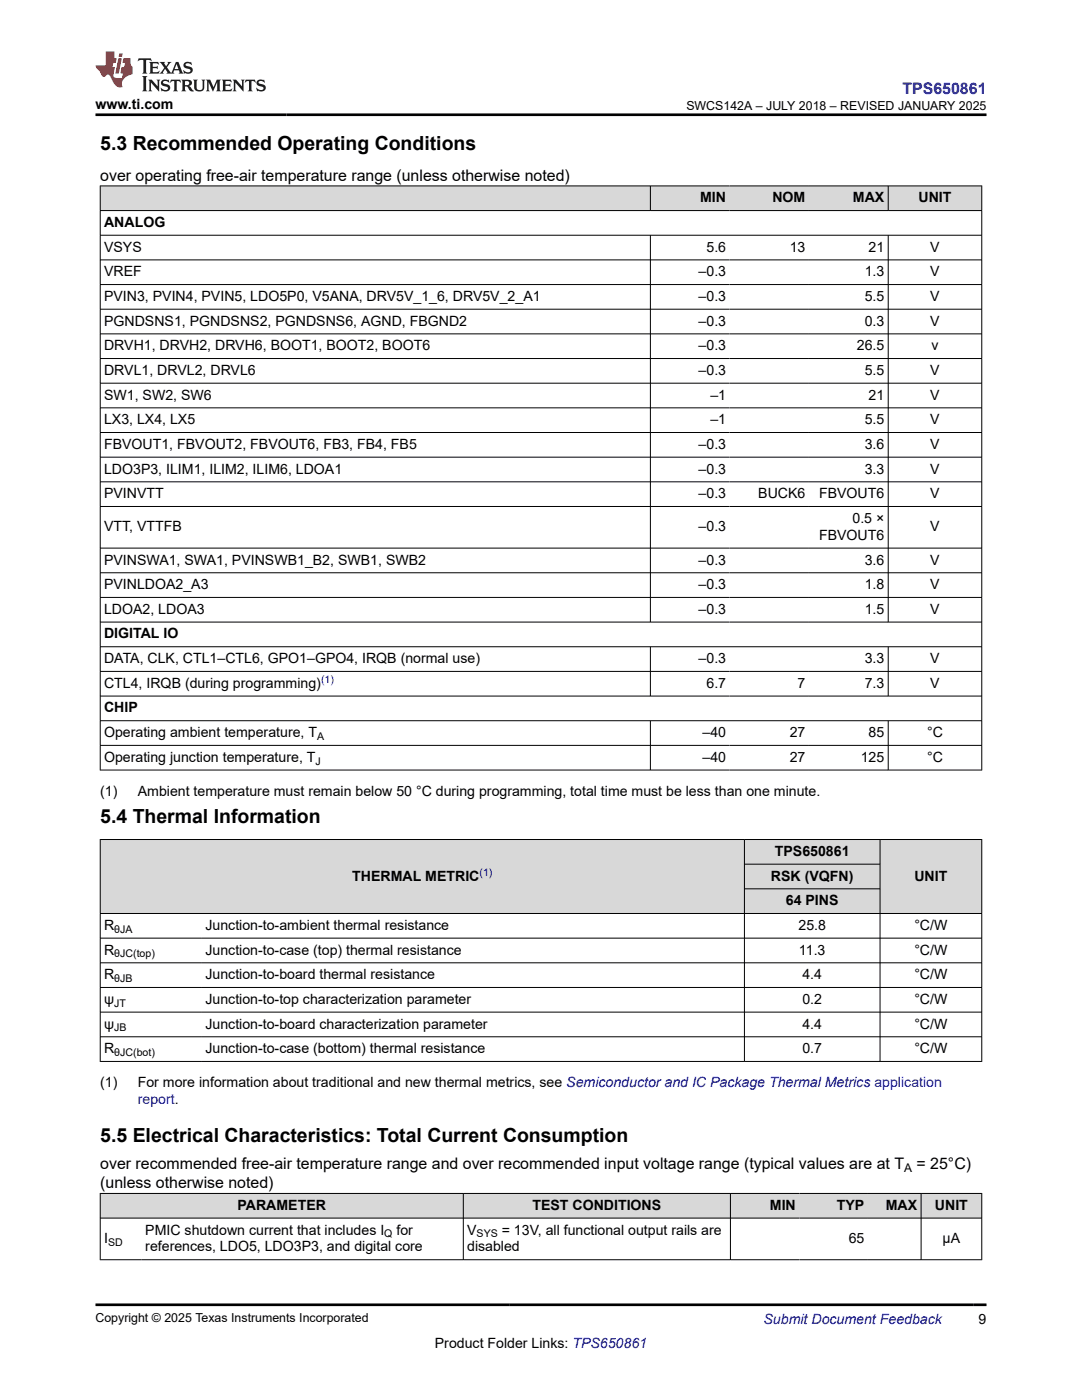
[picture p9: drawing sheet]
<svg xmlns="http://www.w3.org/2000/svg" width="216mm" height="279mm" viewBox="0 0 216 279" stroke-linecap="round" stroke-linejoin="round" font-family="sans-serif">
<defs><g id="words">
<g font-size="3.9">
<text x="20" y="29.9">5.3 Recommended Operating Conditions</text>
<text x="20" y="164.2">5.4 Thermal Information</text>
<text x="20" y="227.9">5.5 Electrical Characteristics: Total Current Consumption</text>
</g>
<text font-size="3.2" fill="#00f" x="180.1" y="18.7">TPS650861</text>
<g font-size="3.2">
<text x="20" y="36.1">over operating free-air temperature range (unless otherwise noted)</text>
<text x="20" y="233.3">over recommended free-air temperature range and over recommended input voltage range (typical values are at T</text>
<text x="182.9" y="233.3">= 25°C)</text>
<text x="20" y="237.1">(unless otherwise noted)</text>
</g>
<g font-size="2.8">
<text x="19.1" y="21.8">www.ti.com</text>
<text x="139.7" y="40.4">MIN</text>
<text x="154.1" y="40.4">NOM</text>
<text x="170.2" y="40.4">MAX</text>
<text x="183.3" y="40.4">UNIT</text>
<text x="20.8" y="45.3">ANALOG</text>
<text x="20.8" y="50.2">VSYS</text>
<text x="141" y="50.2">5.6</text>
<text x="157.6" y="50.2">13</text>
<text x="173.3" y="50.2">21</text>
<text x="185.6" y="50.2">V</text>
<text x="20.8" y="55.1">VREF</text>
<text x="139.4" y="55.1">–0.3</text>
<text x="172.5" y="55.1">1.3</text>
<text x="185.6" y="55.1">V</text>
<text x="20.8" y="60.1">PVIN3, PVIN4, PVIN5, LDO5P0, V5ANA, DRV5V_1_6, DRV5V_2_A1</text>
<text x="20.8" y="65">PGNDSNS1, PGNDSNS2, PGNDSNS6, AGND, FBGND2</text>
<text x="139.4" y="60.1">–0.3</text>
<text x="139.4" y="65">–0.3</text>
<text x="172.5" y="60.1">5.5</text>
<text x="172.5" y="65">0.3</text>
<text x="185.6" y="60.1">V</text>
<text x="185.6" y="65">V</text>
<text x="20.8" y="69.9">DRVH1, DRVH2, DRVH6, BOOT1, BOOT2, BOOT6</text>
<text x="139.4" y="69.9">–0.3</text>
<text x="171" y="69.9">26.5</text>
<text x="185.9" y="69.9">v</text>
<text x="20.8" y="74.8">DRVL1, DRVL2, DRVL6</text>
<text x="139.4" y="74.8">–0.3</text>
<text x="172.5" y="74.8">5.5</text>
<text x="185.6" y="74.8">V</text>
<text x="20.8" y="79.7">SW1, SW2, SW6</text>
<text x="141.8" y="79.7">–1</text>
<text x="173.3" y="79.7">21</text>
<text x="185.6" y="79.7">V</text>
<text x="20.8" y="84.7">LX3, LX4, LX5</text>
<text x="20.8" y="89.6">FBVOUT1, FBVOUT2, FBVOUT6, FB3, FB4, FB5</text>
<text x="139.4" y="89.6">–0.3</text>
<text x="141.8" y="84.7">–1</text>
<text x="172.5" y="84.7">5.5</text>
<text x="172.5" y="89.6">3.6</text>
<text x="185.6" y="84.7">V</text>
<text x="185.6" y="89.6">V</text>
<text x="20.8" y="94.5">LDO3P3, ILIM1, ILIM2, ILIM6, LDOA1</text>
<text x="139.4" y="94.5">–0.3</text>
<text x="172.5" y="94.5">3.3</text>
<text x="185.6" y="94.5">V</text>
<text x="20.8" y="99.4">PVINVTT</text>
<text x="139.4" y="99.4">–0.3</text>
<text x="151.3" y="99.4">BUCK6</text>
<text x="163.5" y="99.4">FBVOUT6</text>
<text x="185.6" y="99.4">V</text>
<text x="20.8" y="106">VTT, VTTFB</text>
<text x="139.4" y="106">–0.3</text>
<text x="163.5" y="107.7">FBVOUT6</text>
<text x="170.1" y="104.4">0.5 ×</text>
<text x="185.6" y="106">V</text>
<text x="20.8" y="112.7">PVINSWA1, SWA1, PVINSWB1_B2, SWB1, SWB2</text>
<text x="139.4" y="112.7">–0.3</text>
<text x="172.5" y="112.7">3.6</text>
<text x="185.6" y="112.7">V</text>
<text x="20.8" y="117.6">PVINLDOA2_A3</text>
<text x="139.4" y="117.6">–0.3</text>
<text x="172.5" y="117.6">1.8</text>
<text x="185.6" y="117.6">V</text>
<text x="20.8" y="122.5">LDOA2, LDOA3</text>
<text x="139.4" y="122.5">–0.3</text>
<text x="172.5" y="122.5">1.5</text>
<text x="185.6" y="122.5">V</text>
<text x="20.8" y="127.4">DIGITAL IO</text>
<text x="20.8" y="132.3">DATA, CLK, CTL1–CTL6, GPO1–GPO4, IRQB (normal use)</text>
<text x="20.8" y="137.3">CTL4, IRQB (during programming)</text>
<text x="139.4" y="132.3">–0.3</text>
<text x="141" y="137.3">6.7</text>
<text x="159.1" y="137.3">7</text>
<text x="172.5" y="132.3">3.3</text>
<text x="172.5" y="137.3">7.3</text>
<text x="185.6" y="132.3">V</text>
<text x="185.6" y="137.3">V</text>
<text x="20.8" y="142.2">CHIP</text>
<text x="20.8" y="147.1">Operating ambient temperature, T</text>
<text x="140.2" y="147.1">–40</text>
<text x="157.6" y="147.1">27</text>
<text x="173.3" y="147.1">85</text>
<text x="185" y="147.1">°C</text>
<text x="20.8" y="152">Operating junction temperature, T</text>
<text x="140.2" y="152">–40</text>
<text x="157.6" y="152">27</text>
<text x="171.8" y="152">125</text>
<text x="185" y="152">°C</text>
<text x="20" y="158.8">(1)</text>
<text x="27.5" y="158.8">Ambient temperature must remain below 50 °C during programming, total time must be less than one minute.</text>
<text x="154.6" y="170.8">TPS650861</text>
<text x="70.3" y="175.7">THERMAL METRIC</text>
<text x="153.8" y="175.7">RSK (VQFN)</text>
<text x="182.5" y="175.7">UNIT</text>
<text x="20.8" y="185.6">R</text>
<text x="41" y="185.6">Junction-to-ambient thermal resistance</text>
<text x="156.8" y="180.7">64 PINS</text>
<text x="159.3" y="185.6">25.8</text>
<text x="182.4" y="185.6">°C/W</text>
<text x="20.8" y="190.5">R</text>
<text x="41" y="190.5">Junction-to-case (top) thermal resistance</text>
<text x="159.4" y="190.5">11.3</text>
<text x="182.4" y="190.5">°C/W</text>
<text x="20.8" y="195.4">R</text>
<text x="41" y="195.4">Junction-to-board thermal resistance</text>
<text x="160.1" y="195.4">4.4</text>
<text x="182.4" y="195.4">°C/W</text>
<text x="20.8" y="200.3">ψ</text>
<text x="41" y="200.3">Junction-to-top characterization parameter</text>
<text x="160.1" y="200.3">0.2</text>
<text x="182.4" y="200.3">°C/W</text>
<text x="20.8" y="205.3">ψ</text>
<text x="41" y="205.3">Junction-to-board characterization parameter</text>
<text x="160.1" y="205.3">4.4</text>
<text x="182.4" y="205.3">°C/W</text>
<text x="20.8" y="210.2">R</text>
<text x="41" y="210.2">Junction-to-case (bottom) thermal resistance</text>
<text x="160.1" y="210.2">0.7</text>
<text x="182.4" y="210.2">°C/W</text>
<text x="20" y="217">(1)</text>
<text x="27.5" y="217">For more information about traditional and new thermal metrics, see Semiconductor and IC Package Thermal Metrics application</text>
<text x="47.4" y="241.5">PARAMETER</text>
<text x="106.2" y="241.5">TEST CONDITIONS</text>
<text x="153.6" y="241.5">MIN</text>
<text x="167" y="241.5">TYP</text>
<text x="176.8" y="241.5">MAX</text>
<text x="186.6" y="241.5">UNIT</text>
<text x="20.8" y="248.1">I</text>
<text x="29" y="246.4">PMIC shutdown current that includes I</text>
<text x="29" y="249.8">references, LDO5, LDO3P3, and digital core</text>
<text x="79.1" y="246.4">for</text>
<text x="93.2" y="249.8">disabled</text>
<text x="93.2" y="246.4">V</text>
<text x="100.1" y="246.4">= 13V, all functional output rails are</text>
<text x="169.3" y="248.1">65</text>
<text x="188.1" y="248.1">µA</text>
<text x="86.8" y="269">Product Folder Links: TPS650861</text>
<text x="195.3" y="264.2">9</text>
</g>
<g font-size="2.8" fill="#00f">
<text x="27.5" y="220.4">report.</text>
<text x="152.4" y="264.2">Submit Document Feedback</text>
</g>
<g font-size="2.5">
<text x="137" y="21.9">SWCS142A – JULY 2018 – REVISED JANUARY 2025</text>
<text x="19.1" y="263.9">Copyright © 2025 Texas Instruments Incorporated</text>
</g>
<text font-size="2.4" x="180.4" y="234">A</text>
<g font-size="2.1" fill="#00f">
<text x="64.1" y="136.3">(1)</text>
<text x="95.7" y="174.8">(1)</text>
</g>
<g font-size="2.1">
<text x="63.3" y="147.7">A</text>
<text x="63" y="152.6">J</text>
<text x="22.8" y="186.1">θJA</text>
<text x="22.8" y="191.1">θJC(top)</text>
<text x="22.8" y="196">θJB</text>
<text x="22.8" y="200.9">JT</text>
<text x="22.8" y="205.8">JB</text>
<text x="22.8" y="210.8">θJC(bot)</text>
<text x="21.6" y="248.6">SD</text>
<text x="76.7" y="246.9">Q</text>
<text x="95.1" y="246.9">SYS</text>
</g>
</g></defs>
<g fill="#d8d8d8">
<path d="M20 37.1h175.9v4.9h-175.9z" fill-rule="evenodd"/>
<path d="M20.1 37.2h109.6v4.8h-109.6z" fill-rule="evenodd"/>
<path d="M129.8 37.2h15.8v4.8h-15.8z" fill-rule="evenodd"/>
<path d="M145.6 37.2h15.8v4.8h-15.8z" fill-rule="evenodd"/>
<path d="M161.4 37.2h15.8v4.8h-15.8z" fill-rule="evenodd"/>
<path d="M177.3 37.2h18.5v4.8h-18.5z" fill-rule="evenodd"/>
</g>
<g fill="none" stroke="#000" stroke-width=".2">
<path d="M19.9 37.1h176.1M20 37v116.7M129.8 37v5.1M177.2 37v5.1M195.9 37v116.7M19.9 42h176.1M19.9 46.9h176.1M19.9 51.9h176.1M19.9 56.8h176.1M129.8 46.9v77.3M177.2 46.9v77.3M19.9 61.7h176.1"/>
<path d="M19.9 66.6h176.1M19.9 71.6h176.1M19.9 76.5h176.1M19.9 81.4h176.1M19.9 86.3h176.1M19.9 91.2h176.1M19.9 96.2h176.1M19.9 101.1h176.1M19.9 109.4h176.1M19.9 114.3h176.1M19.9 119.2h176.1M19.9 124.2h176.1"/>
<path d="M19.9 129.1h176.1M19.9 134h176.1M19.9 138.9h176.1M129.8 129.1v9.9M177.2 129.1v9.9M19.9 143.8h176.1M19.9 148.8h176.1M19.9 153.7h176.1M129.8 143.8v9.9M177.2 143.8v9.9"/>
</g>
<g fill="#d8d8d8">
<path d="M20 167.5h175.9v5h-175.9z" fill-rule="evenodd"/>
<path d="M20.1 167.6h128.4v14.6h-128.4z" fill-rule="evenodd"/>
<path d="M148.6 167.6h26.9v4.8h-26.9z" fill-rule="evenodd"/>
<path d="M175.7 167.6h20.1v14.6h-20.1z" fill-rule="evenodd"/>
<path d="M148.6 172.5h26.9v4.8h-26.9z" fill-rule="evenodd"/>
<path d="M148.6 177.4h26.9v4.8h-26.9z" fill-rule="evenodd"/>
</g>
<g fill="none" stroke="#000" stroke-width=".2">
<path d="M19.9 167.5h176.1M20 167.5v44.4M148.5 167.5v44.4M148.5 172.5h27.2M148.5 177.4h27.2M175.6 167.5v44.4M195.9 167.5v44.4M19.9 182.3h176.1M19.9 187.2h176.1M19.9 192.1h176.1M19.9 197.1h176.1M19.9 202h176.1"/>
<path d="M19.9 206.9h176.1M19.9 211.8h176.1"/>
</g>
<g fill="#d8d8d8">
<path d="M20 238.2h175.9v4.9h-175.9z" fill-rule="evenodd"/>
<path d="M20.1 238.2h72.3v4.8h-72.3z" fill-rule="evenodd"/>
<path d="M92.5 238.2h53.2v4.8h-53.2z" fill-rule="evenodd"/>
<path d="M145.8 238.2h13.7v4.8h-13.7z" fill-rule="evenodd"/>
<path d="M159.5 238.2h13.7v4.8h-13.7z" fill-rule="evenodd"/>
<path d="M173.2 238.2h10.5v4.8h-10.5z" fill-rule="evenodd"/>
<path d="M183.9 238.2h11.9v4.8h-11.9z" fill-rule="evenodd"/>
</g>
<path d="M19.9 238.2h176.1M20 238.1v13.4M92.4 238.1v13.4M145.7 238.1v13.4M183.8 238.1v13.4M195.9 238.1v13.4M19.9 243.1h176.1M19.9 251.4h176.1" fill="none" stroke="#000" stroke-width=".2"/>
<path d="M27.7 11.6l-.2 .6 .5-.2h.6v.1v2.2l-.2 .4h1l-.2-.4v-2.2v-.1h.5l.5 .2-.1-.6zM29.8 12.4l.2 .3v1.6l-.2 .4h1.9l.1-.6a1.08 1.08 0 0 1-1.3 .2v-.7h.6l.4 .2v-.7l-.4 .2h-.6v-.5l.2-.2a1 1 0 0 1 1 .3l-.1-.5zM31.8 12.4l1 1.1-1 1.2h.9l-.2-.2 .4-.8 .5 .8-.2 .2h1.6l-.2-.2 .1-.5h1l.1 .5-.1 .2h.9l-.2-.4-.8-1.9h-.5l-1 2.1-.8-1.1 .9-1h-.8l.2 .2-.5 .6-.3-.6 .1-.2zM35.2 12.8l.4 1h-.8zM36.8 12.5a.65 .65 0 0 0-.2 .7 .65 .65 0 0 0 .6 .5l.7 .1 .1 .3a.79 .79 0 0 1-.7 .4 .79 .79 0 0 1-.7-.5l.1 .7 .2-.1a.93 .93 0 0 0 1.1 0 .93 .93 0 0 0 .4-.9 1.46 1.46 0 0 0-1.2-.6l-.1-.3a1.09 1.09 0 0 1 1.2 .2l-.2-.6-.1 .1-.6-.2zM28.4 15.2l.2 .4v2.2l-.2 .4h1l-.2-.4v-2.2l.2-.4zM29.6 15.9l.2 .4v1.5l-.2 .4h.8l-.3-.4v-1.3l1.7 1.8v-2l.2-.4h-.8l.2 .2 .1 1.1-1.2-1.3zM32.3 16a.65 .65 0 0 0-.2 .8 .65 .65 0 0 0 .7 .4l.6 .2 .1 .2a.79 .79 0 0 1-.7 .4 .79 .79 0 0 1-.7-.5l.1 .7 .2-.1a.93 .93 0 0 0 1.1 .1 .93 .93 0 0 0 .4-1 1.46 1.46 0 0 0-1.2-.5l-.1-.4a1.09 1.09 0 0 1 1.2 .2l-.2-.6-.1 .1-.6-.1zM34.1 15.9l-.1 .6a.63 .63 0 0 1 .7-.3l.1 1.6-.3 .4h1l-.2-.4v-1.6a.66 .66 0 0 1 .8 .3l-.1-.6zM36.2 15.9l.2 .4v1.5l-.2 .4h.9l-.2-.2v-.7h.5l.1 .2a.79 .79 0 0 0 1.2 .6l-1-.9a.61 .61 0 0 0 .6-.6 .61 .61 0 0 0-.5-.7zM36.9 16.2h.2a.47 .47 0 0 1 .5 .1 .47 .47 0 0 1 .1 .5l-.2 .1-.6 .1zM38.5 15.9l.2 .2a2.27 2.27 0 0 0 .4 2 1.04 1.04 0 0 0 1.7-.7v-1.3l.2-.2h-.8l.2 .4v1.1a.6 .6 0 0 1-.6 .6 .6 .6 0 0 1-.6-.6v-1.1l.3-.4zM41.1 15.9l.2 .4v1.5l-.2 .4h.7l-.2-.4v-1.4l.9 1.9 .8-1.9v1.4l-.2 .4h1l-.3-.4v-1.5l.3-.4h-.8l-.7 1.5-.7-1.5zM44.3 15.9l.2 .4v1.5l-.2 .4h1.9l.1-.6a1.09 1.09 0 0 1-1.3 .2v-.7h.6l.4 .2v-.6l-.4 .2h-.6v-.6l.2-.1a1.01 1.01 0 0 1 1 .3l-.1-.6zM46.4 15.9l.3 .4v1.5l-.3 .4h.8l-.2-.4v-1.3l1.6 1.8v-2l.2-.4h-.7l.2 .2v1.1l-1.2-1.3zM49 15.9l-.1 .6a.63 .63 0 0 1 .8-.3v1.6l-.3 .4h1l-.2-.4v-1.6a.66 .66 0 0 1 .8 .3l-.1-.6zM51.4 16a.65 .65 0 0 0-.2 .8 .65 .65 0 0 0 .6 .4l.6 .2 .2 .2a.79 .79 0 0 1-.8 .4 .79 .79 0 0 1-.6-.5l.1 .7 .2-.1a.93 .93 0 0 0 1 .1 .93 .93 0 0 0 .5-1 1.46 1.46 0 0 0-1.3-.5l-.1-.4a1.09 1.09 0 0 1 1.3 .2l-.2-.6-.2 .1-.5-.1z" fill="#231f20"/>
<path d="M21.1 10.3v2.7h-2v.4l.9 1a.95 .95 0 0 0 .9 .9 .59 .59 0 0 1 .6-.4 .59 .59 0 0 1 .5 .3l.4 .8a1.59 1.59 0 0 0 2.1 1.4 1.61 1.61 0 0 1 1-2.3l1-.3-.1-1.5a1.59 1.59 0 0 1-.4-1.7h-1.4l-.2 .9h.5l-.1 .9h-.5l-.2 .9v.3l.4 .1-.2 .9h-.6a.73 .73 0 0 1-1.1-.7l.3-1.5h-.5l.2-.9h.5l.2-.9h-.5v-1.3zM23.6 11.6l-.6 3.1h.7l.6-3.1zM23.8 10.7l-.1 .6h.7l.1-.6z" fill="#ed1c24"/>
<path d="M19.1 22.9h177.8M19.1 260.4h177.8" fill="none" stroke="#000" stroke-width=".53"/>
<use href="#words"/>
</svg>
